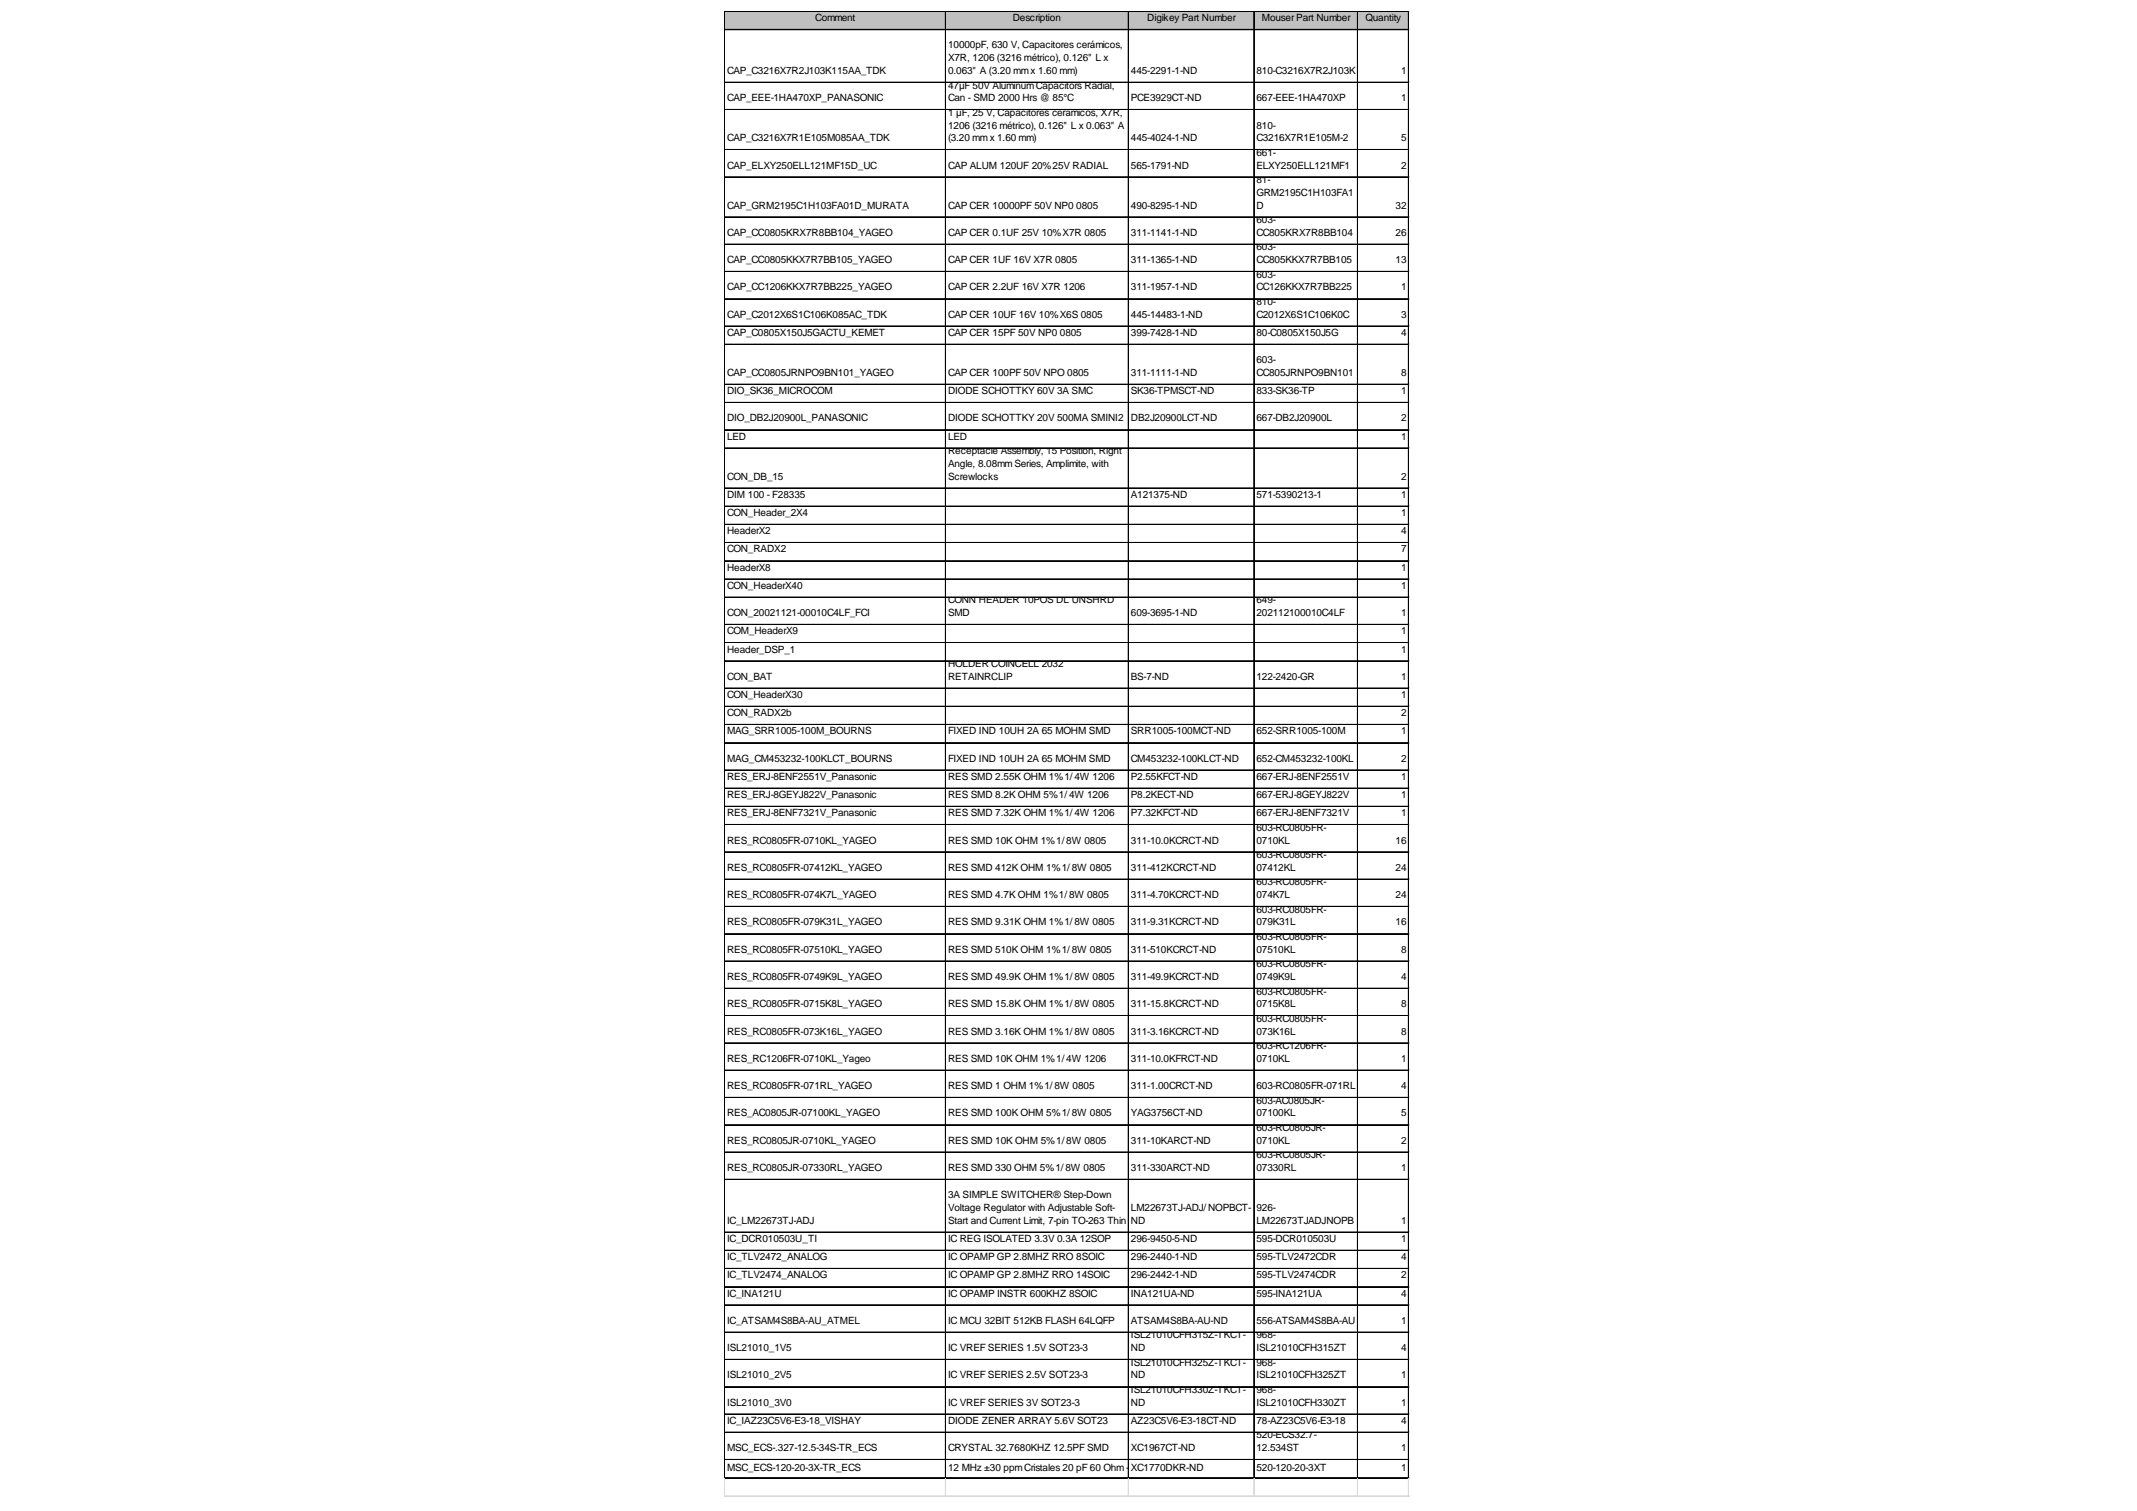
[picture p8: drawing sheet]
<svg xmlns="http://www.w3.org/2000/svg" width="297mm" height="210mm" viewBox="0 0 297 210" stroke-linecap="round" stroke-linejoin="round" font-family="sans-serif">
<defs><g id="words">
<g font-size="1.4">
<text x="113.3" y="2.9">Comment</text>
<text x="140.8" y="2.9">Description</text>
<text x="159.5" y="2.9">Digikey Part Number</text>
<text x="175.4" y="2.9">Mouser Part Number</text>
<text x="189.8" y="2.9">Quantity</text>
<text x="101.1" y="10.3">CAP_C3216X7R2J103K115AA_TDK</text>
<text x="131.8" y="6.7">10000pF, 630 V, Capacitores cerámicos,</text>
<text x="131.8" y="8.5">X7R, 1206 (3216 métrico), 0.126&quot; L x</text>
<text x="131.8" y="10.3">0.063&quot; A (3.20 mmx 1.60 mm)</text>
<text x="157.2" y="10.3">445-2291-1-ND</text>
<text x="174.6" y="10.3">810-C3216X7R2J103K</text>
<text x="194.7" y="10.3">1</text>
<text x="101.1" y="14.1">CAP_EEE-1HA470XP_PANASONIC</text>
<text x="131.8" y="12.3">47µF 50V AluminumCapacitors Radial,</text>
<text x="131.8" y="14.1">Can - SMD 2000 Hrs @ 85°C</text>
<text x="131.8" y="16.1">1 µF, 25 V, Capacitores cerámicos, X7R,</text>
<text x="131.8" y="17.9">1206 (3216 métrico), 0.126&quot; L x 0.063&quot; A</text>
<text x="157.2" y="14.1">PCE3929CT-ND</text>
<text x="174.6" y="14.1">667-EEE-1HA470XP</text>
<text x="174.6" y="17.9">810-</text>
<text x="194.7" y="14.1">1</text>
<text x="101.1" y="19.6">CAP_C3216X7R1E105M085AA_TDK</text>
<text x="101.1" y="23.4">CAP_ELXY250ELL121MF15D_UC</text>
<text x="131.8" y="19.6">(3.20 mmx 1.60 mm)</text>
<text x="131.8" y="23.4">CAP ALUM 120UF 20%25V RADIAL</text>
<text x="157.2" y="19.6">445-4024-1-ND</text>
<text x="157.2" y="23.4">565-1791-ND</text>
<text x="174.6" y="19.6">C3216X7R1E105M-2</text>
<text x="174.6" y="21.6">661-</text>
<text x="174.6" y="23.4">ELXY250ELL121MF1</text>
<text x="194.7" y="19.6">5</text>
<text x="194.7" y="23.4">2</text>
<text x="101.1" y="29">CAP_GRM2195C1H103FA01D_MURATA</text>
<text x="131.8" y="29">CAP CER 10000PF 50V NP0</text>
<text x="149.6" y="29">0805</text>
<text x="157.2" y="29">490-8295-1-ND</text>
<text x="174.6" y="25.4">81-</text>
<text x="174.6" y="27.2">GRM2195C1H103FA1</text>
<text x="174.6" y="29">D</text>
<text x="194" y="29">32</text>
<text x="101.1" y="32.8">CAP_CC0805KRX7R8BB104_YAGEO</text>
<text x="131.8" y="32.8">CAP CER 0.1UF 25V 10%X7R 0805</text>
<text x="157.2" y="32.8">311-1141-1-ND</text>
<text x="174.6" y="31">603-</text>
<text x="174.6" y="32.8">CC805KRX7R8BB104</text>
<text x="174.6" y="34.8">603-</text>
<text x="194" y="32.8">26</text>
<text x="101.1" y="36.6">CAP_CC0805KKX7R7BB105_YAGEO</text>
<text x="101.1" y="40.4">CAP_CC1206KKX7R7BB225_YAGEO</text>
<text x="131.8" y="36.6">CAP CER 1UF 16V X7R 0805</text>
<text x="131.8" y="40.4">CAP CER 2.2UF 16V X7R 1206</text>
<text x="157.2" y="36.6">311-1365-1-ND</text>
<text x="157.2" y="40.4">311-1957-1-ND</text>
<text x="174.6" y="36.6">CC805KKX7R7BB105</text>
<text x="174.6" y="38.6">603-</text>
<text x="174.6" y="40.4">CC126KKX7R7BB225</text>
<text x="194" y="36.6">13</text>
<text x="194.7" y="40.4">1</text>
<text x="101.1" y="44.1">CAP_C2012X6S1C106K085AC_TDK</text>
<text x="101.1" y="46.7">CAP_C0805X150J5GACTU_KEMET</text>
<text x="131.8" y="44.1">CAP CER 10UF 16V 10%X6S 0805</text>
<text x="131.8" y="46.7">CAP CER 15PF 50V NP0</text>
<text x="147.3" y="46.7">0805</text>
<text x="157.2" y="44.1">445-14483-1-ND</text>
<text x="157.2" y="46.7">399-7428-1-ND</text>
<text x="174.6" y="42.4">810-</text>
<text x="174.6" y="44.1">C2012X6S1C106K0C</text>
<text x="174.6" y="46.7">80-C0805X150J5G</text>
<text x="194.7" y="44.1">3</text>
<text x="194.7" y="46.7">4</text>
<text x="101.1" y="52.2">CAP_CC0805JRNPO9BN101_YAGEO</text>
<text x="131.8" y="52.2">CAP CER 100PF 50V NPO 0805</text>
<text x="157.2" y="52.2">311-1111-1-ND</text>
<text x="174.6" y="50.5">603-</text>
<text x="174.6" y="52.2">CC805JRNPO9BN101</text>
<text x="194.7" y="52.2">8</text>
<text x="101.1" y="54.8">DIO_SK36_MICROCOM</text>
<text x="101.1" y="58.5">DIO_DB2J20900L_PANASONIC</text>
<text x="131.8" y="54.8">DIODE SCHOTTKY 60V 3A SMC</text>
<text x="131.8" y="58.5">DIODE SCHOTTKY 20V 500MA SMINI2</text>
<text x="157.2" y="54.8">SK36-TPMSCT-ND</text>
<text x="157.2" y="58.5">DB2J20900LCT-ND</text>
<text x="174.6" y="54.8">833-SK36-TP</text>
<text x="174.6" y="58.5">667-DB2J20900L</text>
<text x="194.7" y="54.8">1</text>
<text x="194.7" y="58.5">2</text>
<text x="101.1" y="61.1">LED</text>
<text x="131.8" y="61.1">LED</text>
<text x="131.8" y="63.1">Receptacle Assembly, 15 Position, Right</text>
<text x="131.8" y="64.9">Angle, 8.08mmSeries, Amplimite, with</text>
<text x="194.7" y="61.1">1</text>
<text x="101.1" y="66.6">CON_DB_15</text>
<text x="101.1" y="69.2">DIM 100 - F28335</text>
<text x="101.1" y="71.7">CON_Header_2X4</text>
<text x="131.8" y="66.6">Screwlocks</text>
<text x="157.2" y="69.2">A121375-ND</text>
<text x="174.6" y="69.2">571-5390213-1</text>
<text x="194.7" y="66.6">2</text>
<text x="194.7" y="69.2">1</text>
<text x="194.7" y="71.7">1</text>
<text x="101.1" y="74.2">HeaderX2</text>
<text x="101.1" y="76.7">CON_RADX2</text>
<text x="194.7" y="74.2">4</text>
<text x="194.7" y="76.7">7</text>
<text x="101.1" y="79.3">HeaderX8</text>
<text x="101.1" y="81.8">CON_HeaderX40</text>
<text x="131.8" y="83.8">CONN HEADER 10POS DL UNSHRD</text>
<text x="174.6" y="83.8">649-</text>
<text x="194.7" y="79.3">1</text>
<text x="194.7" y="81.8">1</text>
<text x="101.1" y="85.6">CON_20021121-00010C4LF_FCI</text>
<text x="101.1" y="88.1">COM_HeaderX9</text>
<text x="131.8" y="85.6">SMD</text>
<text x="157.2" y="85.6">609-3695-1-ND</text>
<text x="174.6" y="85.6">202112100010C4LF</text>
<text x="194.7" y="85.6">1</text>
<text x="194.7" y="88.1">1</text>
<text x="101.1" y="90.6">Header_DSP_1</text>
<text x="101.1" y="94.4">CON_BAT</text>
<text x="131.8" y="92.7">HOLDER COINCELL 2032</text>
<text x="131.8" y="94.4">RETAINRCLIP</text>
<text x="157.2" y="94.4">BS-7-ND</text>
<text x="174.6" y="94.4">122-2420-GR</text>
<text x="194.7" y="90.6">1</text>
<text x="194.7" y="94.4">1</text>
<text x="101.1" y="97">CON_HeaderX30</text>
<text x="101.1" y="99.5">CON_RADX2b</text>
<text x="194.7" y="97">1</text>
<text x="194.7" y="99.5">2</text>
<text x="101.1" y="102">MAG_SRR1005-100M_BOURNS</text>
<text x="101.1" y="105.8">MAG_CM453232-100KLCT_BOURNS</text>
<text x="131.8" y="102">FIXED IND 10UH 2A 65 MOHM SMD</text>
<text x="131.8" y="105.8">FIXED IND 10UH 2A 65 MOHM SMD</text>
<text x="157.2" y="102">SRR1005-100MCT-ND</text>
<text x="157.2" y="105.8">CM453232-100KLCT-ND</text>
<text x="174.6" y="102">652-SRR1005-100M</text>
<text x="174.6" y="105.8">652-CM453232-100KL</text>
<text x="194.7" y="102">1</text>
<text x="194.7" y="105.8">2</text>
<text x="101.1" y="108.3">RES_ERJ-8ENF2551V_Panasonic</text>
<text x="101.1" y="110.9">RES_ERJ-8GEYJ822V_Panasonic</text>
<text x="101.1" y="113.4">RES_ERJ-8ENF7321V_Panasonic</text>
<text x="131.8" y="108.3">RES SMD 2.55K OHM 1%1/4W 1206</text>
<text x="131.8" y="110.9">RES SMD 8.2K OHM 5%1/4W 1206</text>
<text x="131.8" y="113.4">RES SMD 7.32K OHM 1%1/4W 1206</text>
<text x="157.2" y="108.3">P2.55KFCT-ND</text>
<text x="157.2" y="110.9">P8.2KECT-ND</text>
<text x="157.2" y="113.4">P7.32KFCT-ND</text>
<text x="174.6" y="108.3">667-ERJ-8ENF2551V</text>
<text x="174.6" y="110.9">667-ERJ-8GEYJ822V</text>
<text x="174.6" y="113.4">667-ERJ-8ENF7321V</text>
<text x="194.7" y="108.3">1</text>
<text x="194.7" y="110.9">1</text>
<text x="194.7" y="113.4">1</text>
<text x="101.1" y="117.2">RES_RC0805FR-0710KL_YAGEO</text>
<text x="131.8" y="117.2">RES SMD 10K OHM 1%1/8W 0805</text>
<text x="157.2" y="117.2">311-10.0KCRCT-ND</text>
<text x="174.6" y="115.4">603-RC0805FR-</text>
<text x="174.6" y="117.2">0710KL</text>
<text x="174.6" y="119.2">603-RC0805FR-</text>
<text x="194" y="117.2">16</text>
<text x="101.1" y="121">RES_RC0805FR-07412KL_YAGEO</text>
<text x="101.1" y="124.8">RES_RC0805FR-074K7L_YAGEO</text>
<text x="131.8" y="121">RES SMD 412K OHM 1%1/8W 0805</text>
<text x="131.8" y="124.8">RES SMD 4.7K OHM 1%1/8W 0805</text>
<text x="157.2" y="121">311-412KCRCT-ND</text>
<text x="157.2" y="124.8">311-4.70KCRCT-ND</text>
<text x="174.6" y="121">07412KL</text>
<text x="174.6" y="123">603-RC0805FR-</text>
<text x="174.6" y="124.8">074K7L</text>
<text x="194" y="121">24</text>
<text x="194" y="124.8">24</text>
<text x="101.1" y="128.6">RES_RC0805FR-079K31L_YAGEO</text>
<text x="131.8" y="128.6">RES SMD 9.31K OHM 1%1/8W 0805</text>
<text x="157.2" y="128.6">311-9.31KCRCT-ND</text>
<text x="174.6" y="126.8">603-RC0805FR-</text>
<text x="174.6" y="128.6">079K31L</text>
<text x="174.6" y="130.6">603-RC0805FR-</text>
<text x="194" y="128.6">16</text>
<text x="101.1" y="132.3">RES_RC0805FR-07510KL_YAGEO</text>
<text x="101.1" y="136.1">RES_RC0805FR-0749K9L_YAGEO</text>
<text x="131.8" y="132.3">RES SMD 510K OHM 1%1/8W 0805</text>
<text x="131.8" y="136.1">RES SMD 49.9K OHM 1%1/8W 0805</text>
<text x="157.2" y="132.3">311-510KCRCT-ND</text>
<text x="157.2" y="136.1">311-49.9KCRCT-ND</text>
<text x="174.6" y="132.3">07510KL</text>
<text x="174.6" y="134.4">603-RC0805FR-</text>
<text x="174.6" y="136.1">0749K9L</text>
<text x="194.7" y="132.3">8</text>
<text x="194.7" y="136.1">4</text>
<text x="101.1" y="139.9">RES_RC0805FR-0715K8L_YAGEO</text>
<text x="101.1" y="143.7">RES_RC0805FR-073K16L_YAGEO</text>
<text x="131.8" y="139.9">RES SMD 15.8K OHM 1%1/8W 0805</text>
<text x="131.8" y="143.7">RES SMD 3.16K OHM 1%1/8W 0805</text>
<text x="157.2" y="139.9">311-15.8KCRCT-ND</text>
<text x="157.2" y="143.7">311-3.16KCRCT-ND</text>
<text x="174.6" y="138.2">603-RC0805FR-</text>
<text x="174.6" y="139.9">0715K8L</text>
<text x="174.6" y="142">603-RC0805FR-</text>
<text x="174.6" y="143.7">073K16L</text>
<text x="194.7" y="139.9">8</text>
<text x="194.7" y="143.7">8</text>
<text x="101.1" y="147.5">RES_RC1206FR-0710KL_Yageo</text>
<text x="131.8" y="147.5">RES SMD 10K OHM 1%1/4W 1206</text>
<text x="157.2" y="147.5">311-10.0KFRCT-ND</text>
<text x="174.6" y="145.7">603-RC1206FR-</text>
<text x="174.6" y="147.5">0710KL</text>
<text x="194.7" y="147.5">1</text>
<text x="101.1" y="151.3">RES_RC0805FR-071RL_YAGEO</text>
<text x="101.1" y="155.1">RES_AC0805JR-07100KL_YAGEO</text>
<text x="131.8" y="151.3">RES SMD 1 OHM 1%1/8W 0805</text>
<text x="131.8" y="155.1">RES SMD 100K OHM 5%1/8W 0805</text>
<text x="157.2" y="151.3">311-1.00CRCT-ND</text>
<text x="157.2" y="155.1">YAG3756CT-ND</text>
<text x="174.6" y="151.3">603-RC0805FR-071RL</text>
<text x="174.6" y="153.3">603-AC0805JR-</text>
<text x="174.6" y="155.1">07100KL</text>
<text x="194.7" y="151.3">4</text>
<text x="194.7" y="155.1">5</text>
<text x="101.1" y="158.9">RES_RC0805JR-0710KL_YAGEO</text>
<text x="131.8" y="158.9">RES SMD 10K OHM 5%1/8W 0805</text>
<text x="157.2" y="158.9">311-10KARCT-ND</text>
<text x="174.6" y="157.1">603-RC0805JR-</text>
<text x="174.6" y="158.9">0710KL</text>
<text x="174.6" y="160.9">603-RC0805JR-</text>
<text x="194.7" y="158.9">2</text>
<text x="101.1" y="162.7">RES_RC0805JR-07330RL_YAGEO</text>
<text x="131.8" y="162.7">RES SMD 330 OHM 5%1/8W 0805</text>
<text x="131.8" y="166.5">3A SIMPLE SWITCHER® Step-Down</text>
<text x="157.2" y="162.7">311-330ARCT-ND</text>
<text x="174.6" y="162.7">07330RL</text>
<text x="194.7" y="162.7">1</text>
<text x="101.1" y="170">IC_LM22673TJ-ADJ</text>
<text x="101.1" y="172.5">IC_DCR010503U_TI</text>
<text x="131.8" y="168.2">Voltage Regulator with Adjustable Soft-</text>
<text x="131.8" y="170">Start and Current Limit, 7-pin TO-263 Thin</text>
<text x="131.8" y="172.5">IC REG ISOLATED 3.3V 0.3A 12SOP</text>
<text x="157.2" y="168.2">LM22673TJ-ADJ/NOPBCT-</text>
<text x="157.2" y="170">ND</text>
<text x="157.2" y="172.5">296-9450-5-ND</text>
<text x="174.6" y="168.2">926-</text>
<text x="174.6" y="170">LM22673TJADJNOPB</text>
<text x="174.6" y="172.5">595-DCR010503U</text>
<text x="194.7" y="170">1</text>
<text x="194.7" y="172.5">1</text>
<text x="101.1" y="175.1">IC_TLV2472_ANALOG</text>
<text x="101.1" y="177.6">IC_TLV2474_ANALOG</text>
<text x="131.8" y="175.1">IC OPAMP GP 2.8MHZ RRO 8SOIC</text>
<text x="131.8" y="177.6">IC OPAMP GP 2.8MHZ RRO 14SOIC</text>
<text x="157.2" y="175.1">296-2440-1-ND</text>
<text x="157.2" y="177.6">296-2442-1-ND</text>
<text x="174.6" y="175.1">595-TLV2472CDR</text>
<text x="174.6" y="177.6">595-TLV2474CDR</text>
<text x="194.7" y="175.1">4</text>
<text x="194.7" y="177.6">2</text>
<text x="101.1" y="180.1">IC_INA121U</text>
<text x="101.1" y="183.9">IC_ATSAM4S8BA-AU_ATMEL</text>
<text x="131.8" y="180.1">IC OPAMP INSTR 600KHZ 8SOIC</text>
<text x="131.8" y="183.9">IC MCU 32BIT 512KB FLASH 64LQFP</text>
<text x="157.2" y="180.1">INA121UA-ND</text>
<text x="157.2" y="183.9">ATSAM4S8BA-AU-ND</text>
<text x="157.2" y="185.9">ISL21010CFH315Z-TKCT-</text>
<text x="174.6" y="180.1">595-INA121UA</text>
<text x="174.6" y="183.9">556-ATSAM4S8BA-AU</text>
<text x="174.6" y="185.9">968-</text>
<text x="194.7" y="180.1">4</text>
<text x="194.7" y="183.9">1</text>
<text x="101.1" y="187.7">ISL21010_1V5</text>
<text x="101.1" y="191.5">ISL21010_2V5</text>
<text x="131.8" y="187.7">IC VREF SERIES 1.5V SOT23-3</text>
<text x="131.8" y="191.5">IC VREF SERIES 2.5V SOT23-3</text>
<text x="157.2" y="187.7">ND</text>
<text x="157.2" y="189.7">ISL21010CFH325Z-TKCT-</text>
<text x="157.2" y="191.5">ND</text>
<text x="174.6" y="187.7">ISL21010CFH315ZT</text>
<text x="174.6" y="189.7">968-</text>
<text x="174.6" y="191.5">ISL21010CFH325ZT</text>
<text x="194.7" y="187.7">4</text>
<text x="194.7" y="191.5">1</text>
<text x="101.1" y="195.3">ISL21010_3V0</text>
<text x="101.1" y="197.8">IC_IAZ23C5V6-E3-18_VISHAY</text>
<text x="131.8" y="195.3">IC VREF SERIES 3V SOT23-3</text>
<text x="131.8" y="197.8">DIODE ZENER ARRAY 5.6V SOT23</text>
<text x="157.2" y="193.5">ISL21010CFH330Z-TKCT-</text>
<text x="157.2" y="195.3">ND</text>
<text x="157.2" y="197.8">AZ23C5V6-E3-18CT-ND</text>
<text x="174.6" y="193.5">968-</text>
<text x="174.6" y="195.3">ISL21010CFH330ZT</text>
<text x="174.6" y="197.8">78-AZ23C5V6-E3-18</text>
<text x="194.7" y="195.3">1</text>
<text x="194.7" y="197.8">4</text>
<text x="101.1" y="201.6">MSC_ECS-.327-12.5-34S-TR_ECS</text>
<text x="131.8" y="201.6">CRYSTAL 32.7680KHZ 12.5PF SMD</text>
<text x="157.2" y="201.6">XC1967CT-ND</text>
<text x="174.6" y="199.8">520-ECS32.7-</text>
<text x="174.6" y="201.6">12.534ST</text>
<text x="194.7" y="201.6">1</text>
<text x="101.1" y="204.4">MSC_ECS-120-20-3X-TR_ECS</text>
<text x="131.8" y="204.4">12 MHz ±30 ppmCristales 20 pF 60 Ohm-</text>
<text x="156.9" y="204.4">1X0C17~ 70°C Montaje en supe</text>
<text x="158.5" y="204.4">°C 70DKR-ND</text>
<text x="174.6" y="204.4">520-1HC49/US</text>
<text x="174.8" y="204.4">rficie 20-20-3XT</text>
<text x="194.7" y="204.4">1</text>
</g>
</g></defs>
<path d="M100.8 1.6h95.1v2.6h-95.1z" fill="#c0c0c0"/>
<g fill="none" stroke="#000" stroke-width=".14">
<path d="M100.7 1.6v203.8M100.8 1.6h95.1M100.8 4.1h95.1M100.8 11.4h95.1M100.8 11.5h95.1M100.8 15.2h95.1M100.8 15.3h95.1M131.4 1.7v203.7M131.5 1.7v203.7M156.8 1.7v203.7M156.9 1.7v203.7M174.3 1.7v203.7"/>
<path d="M188.7 1.7v203.7M195.8 1.7v203.7M100.8 20.8h95.1M100.8 24.6h95.1M100.8 30.1h95.1M100.8 30.2h95.1M100.8 33.9h95.1M100.8 34h95.1M100.8 37.7h95.1M100.8 37.8h95.1M100.8 41.5h95.1M100.8 41.6h95.1"/>
<path d="M100.8 45.3h95.1M100.8 47.8h95.1M100.8 47.9h95.1M100.8 53.4h95.1M100.8 55.9h95.1M100.8 56h95.1M100.8 59.7h95.1M100.8 62.2h95.1M100.8 62.3h95.1M100.8 67.8h95.1M100.8 70.3h95.1M100.8 70.4h95.1"/>
<path d="M100.8 72.8h95.1M100.8 72.9h95.1M100.8 75.4h95.1M100.8 77.9h95.1M100.8 80.4h95.1M100.8 80.5h95.1M100.8 82.9h95.1M100.8 83h95.1M100.8 86.7h95.1M100.8 86.8h95.1M100.8 89.3h95.1M100.8 91.8h95.1"/>
<path d="M100.8 95.6h95.1M100.8 98.1h95.1M100.8 98.2h95.1M100.8 100.6h95.1M100.8 100.7h95.1M100.8 103.2h95.1M100.8 106.9h95.1M100.8 107h95.1M100.8 109.5h95.1M100.8 112h95.1M100.8 112.1h95.1M100.8 114.5h95.1"/>
<path d="M100.8 114.6h95.1M100.8 118.3h95.1M100.8 118.4h95.1M100.8 122.1h95.1M100.8 122.2h95.1M100.8 125.9h95.1M100.8 126h95.1M100.8 129.7h95.1M100.8 129.8h95.1M100.8 133.5h95.1M100.8 137.3h95.1M100.8 141.1h95.1"/>
<path d="M100.8 144.9h95.1M100.8 148.6h95.1M100.8 148.7h95.1M100.8 152.4h95.1M100.8 152.5h95.1M100.8 156.2h95.1M100.8 156.3h95.1M100.8 160h95.1M100.8 160.1h95.1M100.8 163.8h95.1M100.8 163.9h95.1M100.8 171.1h95.1"/>
<path d="M100.8 171.2h95.1M100.8 173.7h95.1M100.8 176.2h95.1M100.8 176.3h95.1M100.8 178.7h95.1M100.8 178.8h95.1M100.8 181.3h95.1M100.8 185h95.1M100.8 185.1h95.1M100.8 188.8h95.1M100.8 188.9h95.1M100.8 192.6h95.1"/>
<path d="M100.8 192.7h95.1M100.8 196.4h95.1M100.8 196.5h95.1M100.8 198.9h95.1M100.8 199h95.1M100.8 202.7h95.1M100.8 202.8h95.1M100.8 205.3h95.1"/>
</g>
<path d="M195.9 1.6h.1M100.7 205.4v2.6M131.4 205.4v2.6M131.5 205.4v2.6M156.8 205.4v2.6M156.9 205.4v2.6M174.3 205.4v2.6M188.7 205.4v2.6M195.8 205.4v2.6" fill="none" stroke="#d0d7e5" stroke-width=".14"/>
<path d="M195.9 1.6v.1z" fill="#d0d7e5"/>
<path d="M195.9 4.1h.1" fill="none" stroke="#d0d7e5" stroke-width=".14"/>
<path d="M195.9 4.1v.1z" fill="#d0d7e5"/>
<path d="M195.9 11.4h.1" fill="none" stroke="#d0d7e5" stroke-width=".14"/>
<path d="M195.9 11.4v.1z" fill="#d0d7e5"/>
<path d="M195.9 15.2h.1" fill="none" stroke="#d0d7e5" stroke-width=".14"/>
<path d="M195.9 15.2v.1z" fill="#d0d7e5"/>
<path d="M195.9 20.8h.1" fill="none" stroke="#d0d7e5" stroke-width=".14"/>
<path d="M195.9 20.8v.1z" fill="#d0d7e5"/>
<path d="M195.9 24.6h.1" fill="none" stroke="#d0d7e5" stroke-width=".14"/>
<path d="M195.9 24.6v.1z" fill="#d0d7e5"/>
<path d="M195.9 30.1h.1" fill="none" stroke="#d0d7e5" stroke-width=".14"/>
<path d="M195.9 30.1v.1z" fill="#d0d7e5"/>
<path d="M195.9 33.9h.1" fill="none" stroke="#d0d7e5" stroke-width=".14"/>
<path d="M195.9 33.9v.1z" fill="#d0d7e5"/>
<path d="M195.9 37.7h.1" fill="none" stroke="#d0d7e5" stroke-width=".14"/>
<path d="M195.9 37.7v.1z" fill="#d0d7e5"/>
<path d="M195.9 41.5h.1" fill="none" stroke="#d0d7e5" stroke-width=".14"/>
<path d="M195.9 41.5v.1z" fill="#d0d7e5"/>
<path d="M195.9 45.3h.1" fill="none" stroke="#d0d7e5" stroke-width=".14"/>
<path d="M195.9 45.3v.1z" fill="#d0d7e5"/>
<path d="M195.9 47.8h.1" fill="none" stroke="#d0d7e5" stroke-width=".14"/>
<path d="M195.9 47.8v.1z" fill="#d0d7e5"/>
<path d="M195.9 53.4h.1" fill="none" stroke="#d0d7e5" stroke-width=".14"/>
<path d="M195.9 53.4v.1z" fill="#d0d7e5"/>
<path d="M195.9 55.9h.1" fill="none" stroke="#d0d7e5" stroke-width=".14"/>
<path d="M195.9 55.9v.1z" fill="#d0d7e5"/>
<path d="M195.9 59.7h.1" fill="none" stroke="#d0d7e5" stroke-width=".14"/>
<path d="M195.9 59.7v.1z" fill="#d0d7e5"/>
<path d="M195.9 62.2h.1" fill="none" stroke="#d0d7e5" stroke-width=".14"/>
<path d="M195.9 62.2v.1z" fill="#d0d7e5"/>
<path d="M195.9 67.8h.1" fill="none" stroke="#d0d7e5" stroke-width=".14"/>
<path d="M195.9 67.8v.1z" fill="#d0d7e5"/>
<path d="M195.9 70.3h.1" fill="none" stroke="#d0d7e5" stroke-width=".14"/>
<path d="M195.9 70.3v.1z" fill="#d0d7e5"/>
<path d="M195.9 72.8h.1" fill="none" stroke="#d0d7e5" stroke-width=".14"/>
<path d="M195.9 72.8v.2z" fill="#d0d7e5"/>
<path d="M195.9 75.4h.1" fill="none" stroke="#d0d7e5" stroke-width=".14"/>
<path d="M195.9 75.4v.1z" fill="#d0d7e5"/>
<path d="M195.9 77.9h.1" fill="none" stroke="#d0d7e5" stroke-width=".14"/>
<path d="M195.9 77.9v.1z" fill="#d0d7e5"/>
<path d="M195.9 80.4h.1" fill="none" stroke="#d0d7e5" stroke-width=".14"/>
<path d="M195.9 80.4v.1z" fill="#d0d7e5"/>
<path d="M195.9 82.9h.1" fill="none" stroke="#d0d7e5" stroke-width=".14"/>
<path d="M195.9 82.9v.2z" fill="#d0d7e5"/>
<path d="M195.9 86.7h.1" fill="none" stroke="#d0d7e5" stroke-width=".14"/>
<path d="M195.9 86.7v.2z" fill="#d0d7e5"/>
<path d="M195.9 89.3h.1" fill="none" stroke="#d0d7e5" stroke-width=".14"/>
<path d="M195.9 89.3v.1z" fill="#d0d7e5"/>
<path d="M195.9 91.8h.1" fill="none" stroke="#d0d7e5" stroke-width=".14"/>
<path d="M195.9 91.8v.1z" fill="#d0d7e5"/>
<path d="M195.9 95.6h.1" fill="none" stroke="#d0d7e5" stroke-width=".14"/>
<path d="M195.9 95.6v.1z" fill="#d0d7e5"/>
<path d="M195.9 98.1h.1" fill="none" stroke="#d0d7e5" stroke-width=".14"/>
<path d="M195.9 98.1v.1z" fill="#d0d7e5"/>
<path d="M195.9 100.6h.1" fill="none" stroke="#d0d7e5" stroke-width=".14"/>
<path d="M195.9 100.6v.2z" fill="#d0d7e5"/>
<path d="M195.9 103.2h.1" fill="none" stroke="#d0d7e5" stroke-width=".14"/>
<path d="M195.9 103.2v.1z" fill="#d0d7e5"/>
<path d="M195.9 106.9h.1" fill="none" stroke="#d0d7e5" stroke-width=".14"/>
<path d="M195.9 106.9v.2z" fill="#d0d7e5"/>
<path d="M195.9 109.5h.1" fill="none" stroke="#d0d7e5" stroke-width=".14"/>
<path d="M195.9 109.5v.1z" fill="#d0d7e5"/>
<path d="M195.9 112h.1" fill="none" stroke="#d0d7e5" stroke-width=".14"/>
<path d="M195.9 112v.1z" fill="#d0d7e5"/>
<path d="M195.9 114.5h.1" fill="none" stroke="#d0d7e5" stroke-width=".14"/>
<path d="M195.9 114.5v.2z" fill="#d0d7e5"/>
<path d="M195.9 118.3h.1" fill="none" stroke="#d0d7e5" stroke-width=".14"/>
<path d="M195.9 118.3v.1z" fill="#d0d7e5"/>
<path d="M195.9 122.1h.1" fill="none" stroke="#d0d7e5" stroke-width=".14"/>
<path d="M195.9 122.1v.1z" fill="#d0d7e5"/>
<path d="M195.9 125.9h.1" fill="none" stroke="#d0d7e5" stroke-width=".14"/>
<path d="M195.9 125.9v.1z" fill="#d0d7e5"/>
<path d="M195.9 129.7h.1" fill="none" stroke="#d0d7e5" stroke-width=".14"/>
<path d="M195.9 129.7v.1z" fill="#d0d7e5"/>
<path d="M195.9 133.5h.1" fill="none" stroke="#d0d7e5" stroke-width=".14"/>
<path d="M195.9 133.5v.1z" fill="#d0d7e5"/>
<path d="M195.9 137.3h.1" fill="none" stroke="#d0d7e5" stroke-width=".14"/>
<path d="M195.9 137.3v.1z" fill="#d0d7e5"/>
<path d="M195.9 141.1h.1" fill="none" stroke="#d0d7e5" stroke-width=".14"/>
<path d="M195.9 141.1v.1z" fill="#d0d7e5"/>
<path d="M195.9 144.9h.1" fill="none" stroke="#d0d7e5" stroke-width=".14"/>
<path d="M195.9 144.9v.1z" fill="#d0d7e5"/>
<path d="M195.9 148.6h.1" fill="none" stroke="#d0d7e5" stroke-width=".14"/>
<path d="M195.9 148.6v.2z" fill="#d0d7e5"/>
<path d="M195.9 152.4h.1" fill="none" stroke="#d0d7e5" stroke-width=".14"/>
<path d="M195.9 152.4v.2z" fill="#d0d7e5"/>
<path d="M195.9 156.2h.1" fill="none" stroke="#d0d7e5" stroke-width=".14"/>
<path d="M195.9 156.2v.2z" fill="#d0d7e5"/>
<path d="M195.9 160h.1" fill="none" stroke="#d0d7e5" stroke-width=".14"/>
<path d="M195.9 160v.1z" fill="#d0d7e5"/>
<path d="M195.9 163.8h.1" fill="none" stroke="#d0d7e5" stroke-width=".14"/>
<path d="M195.9 163.8v.1z" fill="#d0d7e5"/>
<path d="M195.9 171.1h.1" fill="none" stroke="#d0d7e5" stroke-width=".14"/>
<path d="M195.9 171.1v.2z" fill="#d0d7e5"/>
<path d="M195.9 173.7h.1" fill="none" stroke="#d0d7e5" stroke-width=".14"/>
<path d="M195.9 173.7v.1z" fill="#d0d7e5"/>
<path d="M195.9 176.2h.1" fill="none" stroke="#d0d7e5" stroke-width=".14"/>
<path d="M195.9 176.2v.1z" fill="#d0d7e5"/>
<path d="M195.9 178.7h.1" fill="none" stroke="#d0d7e5" stroke-width=".14"/>
<path d="M195.9 178.7v.2z" fill="#d0d7e5"/>
<path d="M195.9 181.3h.1" fill="none" stroke="#d0d7e5" stroke-width=".14"/>
<path d="M195.9 181.3v.1z" fill="#d0d7e5"/>
<path d="M195.9 185h.1" fill="none" stroke="#d0d7e5" stroke-width=".14"/>
<path d="M195.9 185v.2z" fill="#d0d7e5"/>
<path d="M195.9 188.8h.1" fill="none" stroke="#d0d7e5" stroke-width=".14"/>
<path d="M195.9 188.8v.2z" fill="#d0d7e5"/>
<path d="M195.9 192.6h.1" fill="none" stroke="#d0d7e5" stroke-width=".14"/>
<path d="M195.9 192.6v.2z" fill="#d0d7e5"/>
<path d="M195.9 196.4h.1" fill="none" stroke="#d0d7e5" stroke-width=".14"/>
<path d="M195.9 196.4v.1z" fill="#d0d7e5"/>
<path d="M195.9 198.9h.1" fill="none" stroke="#d0d7e5" stroke-width=".14"/>
<path d="M195.9 198.9v.2z" fill="#d0d7e5"/>
<path d="M195.9 202.7h.1" fill="none" stroke="#d0d7e5" stroke-width=".14"/>
<path d="M195.9 202.7v.2z" fill="#d0d7e5"/>
<path d="M195.9 205.3h.1" fill="none" stroke="#d0d7e5" stroke-width=".14"/>
<path d="M195.9 205.3v.1z" fill="#d0d7e5"/>
<path d="M100.7 207.8h95.2M100.7 207.9h95.2" fill="none" stroke="#d0d7e5" stroke-width=".14"/>
<use href="#words"/>
</svg>
